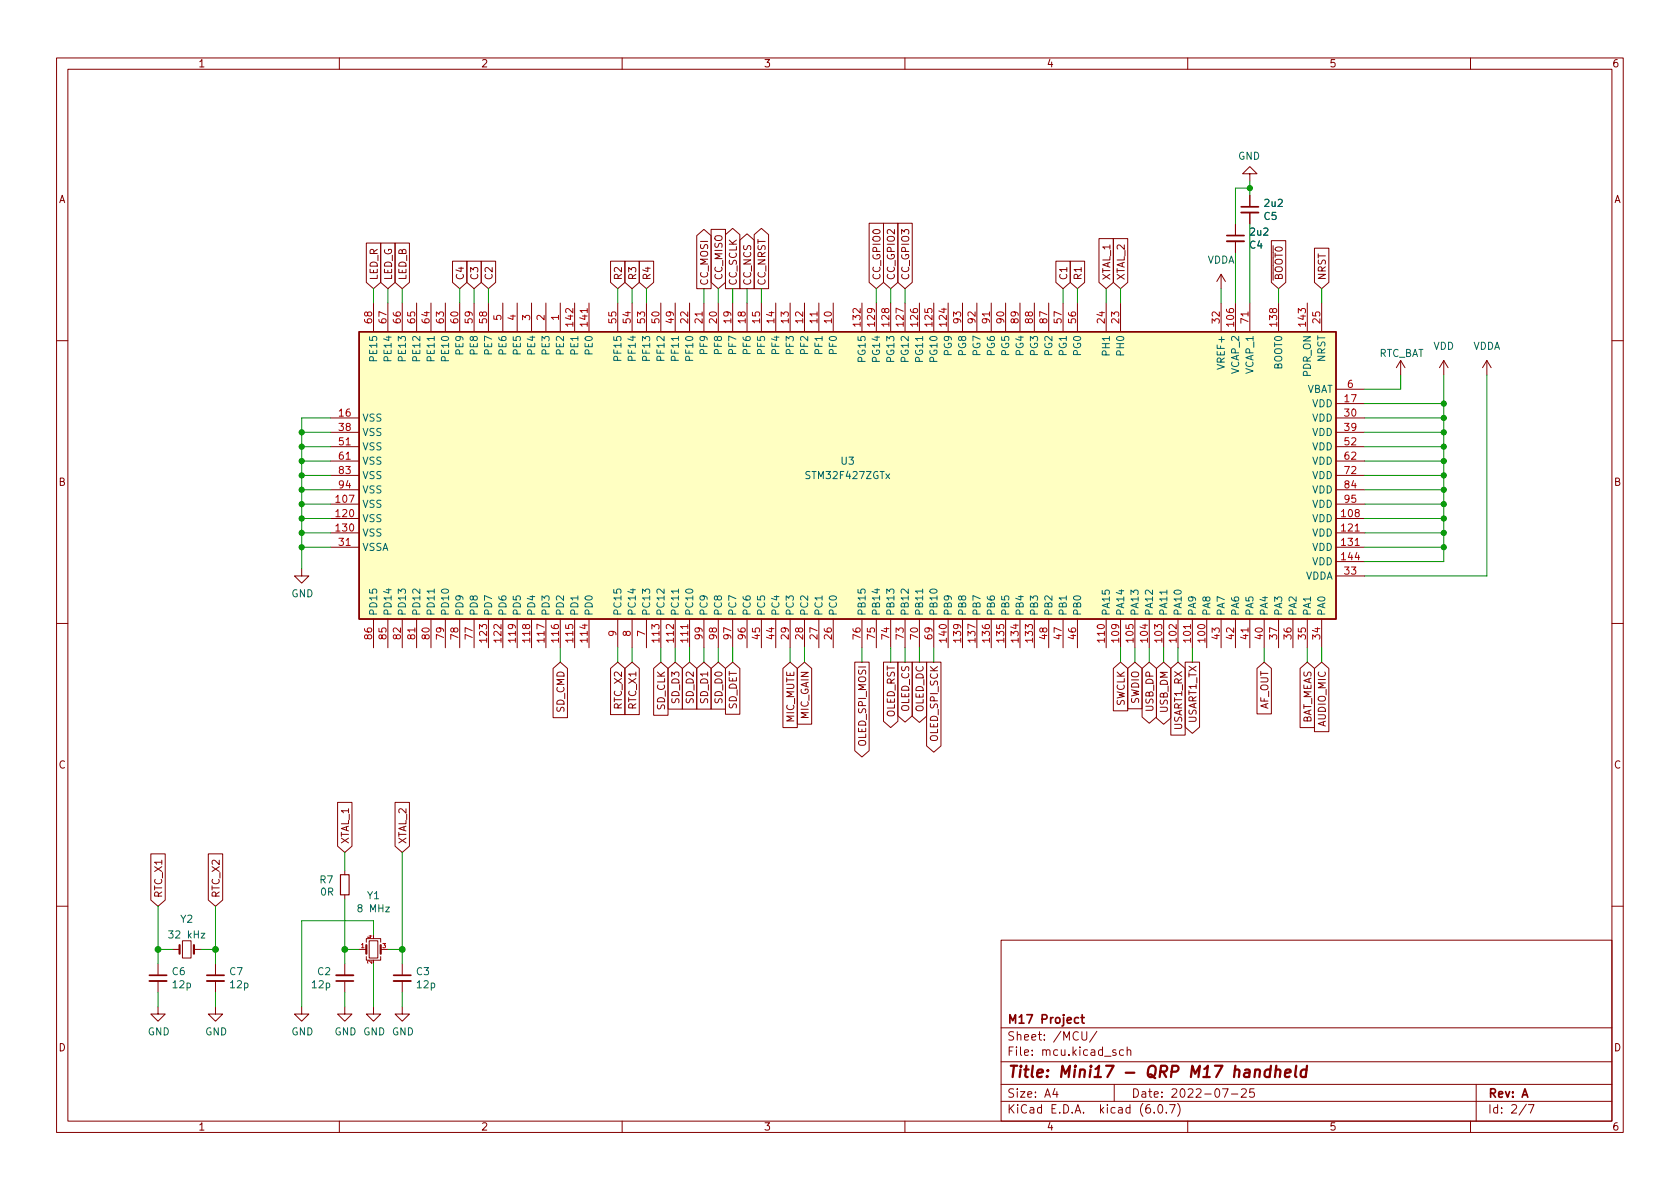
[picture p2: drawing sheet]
<svg xmlns="http://www.w3.org/2000/svg" width="297mm" height="210mm" viewBox="0 0 297 210" stroke-linecap="round" stroke-linejoin="round" font-family="sans-serif">
<defs><g id="words">
<text font-size="2.8" fill="#840000" x="178" y="190.6">Title: Mini17 - QRP M17 handheld</text>
<g font-size="2.1" fill="#840000">
<text x="178" y="184">Sheet: /MCU/</text>
<text x="178" y="181">M17 Project</text>
<text x="178" y="186.7">File: mcu.kicad_sch</text>
<text x="178" y="196.9">KiCad E.D.A. kicad (6.0.7)</text>
<text x="178" y="194.1">Size: A4</text>
<text x="200" y="194.1">Date: 2022-07-25</text>
<text x="263" y="194.1">Rev: A</text>
<text x="263" y="196.9">Id: 2/7</text>
</g>
<g font-size="1.8" fill="#840000">
<text x="35" y="11.9">1</text>
<text x="85" y="11.9">2</text>
<text x="135" y="11.9">3</text>
<text x="185" y="11.9">4</text>
<text x="235" y="11.9">5</text>
<text x="285" y="11.9">6</text>
<text x="10.3" y="35.9">A</text>
<text x="285.3" y="35.9">A</text>
<text x="66.8" y="49.6" transform="rotate(-90 66.8 49.6)">LED_R</text>
<text x="69.3" y="49.6" transform="rotate(-90 69.3 49.6)">LED_G</text>
<text x="71.8" y="49.6" transform="rotate(-90 71.8 49.6)">LED_B</text>
<text x="82" y="49.6" transform="rotate(-90 82 49.6)">C4</text>
<text x="84.5" y="49.6" transform="rotate(-90 84.5 49.6)">C3</text>
<text x="87.1" y="49.6" transform="rotate(-90 87.1 49.6)">C2</text>
<text x="109.9" y="49.6" transform="rotate(-90 109.9 49.6)">R2</text>
<text x="112.5" y="49.6" transform="rotate(-90 112.5 49.6)">R3</text>
<text x="115" y="49.6" transform="rotate(-90 115 49.6)">R4</text>
<text x="125.2" y="50.6" transform="rotate(-90 125.2 50.6)">CC_MOSI</text>
<text x="127.7" y="49.6" transform="rotate(-90 127.7 49.6)">CC_MISO</text>
<text x="130.3" y="50.6" transform="rotate(-90 130.3 50.6)">CC_SCLK</text>
<text x="132.8" y="50.6" transform="rotate(-90 132.8 50.6)">CC_NCS</text>
<text x="135.3" y="50.6" transform="rotate(-90 135.3 50.6)">CC_NRST</text>
<text x="155.7" y="49.6" transform="rotate(-90 155.7 49.6)">CC_GPIO0</text>
<text x="158.2" y="49.6" transform="rotate(-90 158.2 49.6)">CC_GPIO2</text>
<text x="160.7" y="49.6" transform="rotate(-90 160.7 49.6)">CC_GPIO3</text>
<text x="188.7" y="49.6" transform="rotate(-90 188.7 49.6)">C1</text>
<text x="191.2" y="49.6" transform="rotate(-90 191.2 49.6)">R1</text>
<text x="196.3" y="49.6" transform="rotate(-90 196.3 49.6)">XTAL_1</text>
<text x="198.8" y="49.6" transform="rotate(-90 198.8 49.6)">XTAL_2</text>
<text x="226.8" y="49.6" transform="rotate(-90 226.8 49.6)">~{BOOT0}</text>
<text x="234.4" y="49.6" transform="rotate(-90 234.4 49.6)">NRST</text>
<text x="10.3" y="85.9">B</text>
<text x="285.3" y="85.9">B</text>
<text x="99.8" y="126" transform="rotate(-90 99.8 126)">SD_CMD</text>
<text x="109.9" y="125.3" transform="rotate(-90 109.9 125.3)">RTC_X2</text>
<text x="112.5" y="125.3" transform="rotate(-90 112.5 125.3)">RTC_X1</text>
<text x="117.6" y="125.6" transform="rotate(-90 117.6 125.6)">SD_CLK</text>
<text x="120.1" y="124.2" transform="rotate(-90 120.1 124.2)">SD_D3</text>
<text x="122.6" y="124.2" transform="rotate(-90 122.6 124.2)">SD_D2</text>
<text x="125.2" y="124.2" transform="rotate(-90 125.2 124.2)">SD_D1</text>
<text x="127.7" y="124.2" transform="rotate(-90 127.7 124.2)">SD_D0</text>
<text x="130.3" y="125.5" transform="rotate(-90 130.3 125.5)">SD_DET</text>
<text x="160.7" y="125.9" transform="rotate(-90 160.7 125.9)">OLED_CS</text>
<text x="198.8" y="125" transform="rotate(-90 198.8 125)">SWCLK</text>
<text x="201.4" y="124.5" transform="rotate(-90 201.4 124.5)">SWDIO</text>
<text x="203.9" y="125.7" transform="rotate(-90 203.9 125.7)">USB_DP</text>
<text x="206.5" y="126" transform="rotate(-90 206.5 126)">USB_DM</text>
<text x="224.2" y="125.6" transform="rotate(-90 224.2 125.6)">AF_OUT</text>
<text x="140.4" y="127.8" transform="rotate(-90 140.4 127.8)">MIC_MUTE</text>
<text x="143" y="127.2" transform="rotate(-90 143 127.2)">MIC_GAIN</text>
<text x="153.1" y="131.8" transform="rotate(-90 153.1 131.8)">OLED_SPI_MOSI</text>
<text x="158.2" y="127" transform="rotate(-90 158.2 127)">OLED_RST</text>
<text x="163.3" y="126" transform="rotate(-90 163.3 126)">OLED_DC</text>
<text x="165.8" y="131" transform="rotate(-90 165.8 131)">OLED_SPI_SCK</text>
<text x="209" y="129" transform="rotate(-90 209 129)">USART1_RX</text>
<text x="211.5" y="127.9" transform="rotate(-90 211.5 127.9)">USART1_TX</text>
<text x="231.9" y="128.2" transform="rotate(-90 231.9 128.2)">BAT_MEAS</text>
<text x="234.4" y="128.4" transform="rotate(-90 234.4 128.4)">AUDIO_MIC</text>
<text x="10.3" y="135.9">C</text>
<text x="285.3" y="135.9">C</text>
<text x="61.7" y="149.3" transform="rotate(-90 61.7 149.3)">XTAL_1</text>
<text x="71.8" y="149.3" transform="rotate(-90 71.8 149.3)">XTAL_2</text>
<text x="28.7" y="158.8" transform="rotate(-90 28.7 158.8)">RTC_X1</text>
<text x="38.8" y="158.8" transform="rotate(-90 38.8 158.8)">RTC_X2</text>
<text x="10.3" y="185.9">D</text>
<text x="285.3" y="185.9">D</text>
<text x="35" y="199.9">1</text>
<text x="85" y="199.9">2</text>
<text x="135" y="199.9">3</text>
<text x="185" y="199.9">4</text>
<text x="235" y="199.9">5</text>
<text x="285" y="199.9">6</text>
</g>
<g font-size="1.8" fill="#006464">
<text x="218.9" y="28.2">GND</text>
<text x="221.1" y="41.7">2u2</text>
<text x="223.5" y="38.9">C5</text>
<text x="223.7" y="36.6">2u2</text>
<text x="213.4" y="46.6">VDDA</text>
<text x="221" y="44">C4</text>
<text x="66.7" y="63.5" transform="rotate(-90 66.7 63.5)">PE15</text>
<text x="69.2" y="63.5" transform="rotate(-90 69.2 63.5)">PE14</text>
<text x="71.8" y="63.5" transform="rotate(-90 71.8 63.5)">PE13</text>
<text x="74.3" y="63.5" transform="rotate(-90 74.3 63.5)">PE12</text>
<text x="76.8" y="63.5" transform="rotate(-90 76.8 63.5)">PE11</text>
<text x="79.4" y="63.5" transform="rotate(-90 79.4 63.5)">PE10</text>
<text x="81.9" y="62.5" transform="rotate(-90 81.9 62.5)">PE9</text>
<text x="84.5" y="62.5" transform="rotate(-90 84.5 62.5)">PE8</text>
<text x="87" y="62.5" transform="rotate(-90 87 62.5)">PE7</text>
<text x="89.5" y="62.5" transform="rotate(-90 89.5 62.5)">PE6</text>
<text x="92.1" y="62.5" transform="rotate(-90 92.1 62.5)">PE5</text>
<text x="94.6" y="62.5" transform="rotate(-90 94.6 62.5)">PE4</text>
<text x="97.2" y="62.5" transform="rotate(-90 97.2 62.5)">PE3</text>
<text x="99.7" y="62.5" transform="rotate(-90 99.7 62.5)">PE2</text>
<text x="102.2" y="62.5" transform="rotate(-90 102.2 62.5)">PE1</text>
<text x="104.8" y="62.5" transform="rotate(-90 104.8 62.5)">PE0</text>
<text x="109.9" y="63.4" transform="rotate(-90 109.9 63.4)">PF15</text>
<text x="112.4" y="63.4" transform="rotate(-90 112.4 63.4)">PF14</text>
<text x="114.9" y="63.4" transform="rotate(-90 114.9 63.4)">PF13</text>
<text x="117.5" y="63.4" transform="rotate(-90 117.5 63.4)">PF12</text>
<text x="120" y="63.4" transform="rotate(-90 120 63.4)">PF11</text>
<text x="122.6" y="63.4" transform="rotate(-90 122.6 63.4)">PF10</text>
<text x="125.1" y="62.4" transform="rotate(-90 125.1 62.4)">PF9</text>
<text x="127.6" y="62.4" transform="rotate(-90 127.6 62.4)">PF8</text>
<text x="130.2" y="62.4" transform="rotate(-90 130.2 62.4)">PF7</text>
<text x="132.7" y="62.4" transform="rotate(-90 132.7 62.4)">PF6</text>
<text x="135.3" y="62.4" transform="rotate(-90 135.3 62.4)">PF5</text>
<text x="137.8" y="62.4" transform="rotate(-90 137.8 62.4)">PF4</text>
<text x="140.3" y="62.4" transform="rotate(-90 140.3 62.4)">PF3</text>
<text x="142.9" y="62.4" transform="rotate(-90 142.9 62.4)">PF2</text>
<text x="145.4" y="62.4" transform="rotate(-90 145.4 62.4)">PF1</text>
<text x="148" y="62.4" transform="rotate(-90 148 62.4)">PF0</text>
<text x="153" y="63.7" transform="rotate(-90 153 63.7)">PG15</text>
<text x="155.6" y="63.7" transform="rotate(-90 155.6 63.7)">PG14</text>
<text x="158.1" y="63.7" transform="rotate(-90 158.1 63.7)">PG13</text>
<text x="160.7" y="63.7" transform="rotate(-90 160.7 63.7)">PG12</text>
<text x="163.2" y="63.7" transform="rotate(-90 163.2 63.7)">PG11</text>
<text x="165.7" y="63.7" transform="rotate(-90 165.7 63.7)">PG10</text>
<text x="168.3" y="62.7" transform="rotate(-90 168.3 62.7)">PG9</text>
<text x="170.8" y="62.7" transform="rotate(-90 170.8 62.7)">PG8</text>
<text x="173.4" y="62.7" transform="rotate(-90 173.4 62.7)">PG7</text>
<text x="175.9" y="62.7" transform="rotate(-90 175.9 62.7)">PG6</text>
<text x="178.4" y="62.7" transform="rotate(-90 178.4 62.7)">PG5</text>
<text x="181" y="62.7" transform="rotate(-90 181 62.7)">PG4</text>
<text x="183.5" y="62.7" transform="rotate(-90 183.5 62.7)">PG3</text>
<text x="186.1" y="62.7" transform="rotate(-90 186.1 62.7)">PG2</text>
<text x="188.6" y="62.7" transform="rotate(-90 188.6 62.7)">PG1</text>
<text x="191.1" y="62.7" transform="rotate(-90 191.1 62.7)">PG0</text>
<text x="196.2" y="62.6" transform="rotate(-90 196.2 62.6)">PH1</text>
<text x="198.8" y="62.6" transform="rotate(-90 198.8 62.6)">PH0</text>
<text x="216.5" y="64.9" transform="rotate(-90 216.5 64.9)">VREF+</text>
<text x="226.7" y="65.3" transform="rotate(-90 226.7 65.3)">BOOT0</text>
<text x="234.3" y="64" transform="rotate(-90 234.3 64)">NRST</text>
<text x="243.7" y="63.1">RTC_BAT</text>
<text x="253.4" y="61.8">VDD</text>
<text x="260.4" y="61.8">VDDA</text>
<text x="219.1" y="66.1" transform="rotate(-90 219.1 66.1)">VCAP_2</text>
<text x="221.6" y="66.1" transform="rotate(-90 221.6 66.1)">VCAP_1</text>
<text x="230.9" y="69.5">VBAT</text>
<text x="231.8" y="66.5" transform="rotate(-90 231.8 66.5)">PDR_ON</text>
<text x="64" y="74.5">VSS</text>
<text x="64" y="77.1">VSS</text>
<text x="232" y="72">VDD</text>
<text x="232" y="74.5">VDD</text>
<text x="232" y="77.1">VDD</text>
<text x="64" y="79.6">VSS</text>
<text x="64" y="82.2">VSS</text>
<text x="148.7" y="82.2">U3</text>
<text x="232" y="79.6">VDD</text>
<text x="232" y="82.2">VDD</text>
<text x="64" y="89.8">VSS</text>
<text x="64" y="84.7">VSS</text>
<text x="64" y="87.2">VSS</text>
<text x="142.7" y="84.7">STM32F427ZGTx</text>
<text x="232" y="84.7">VDD</text>
<text x="232" y="87.2">VDD</text>
<text x="232" y="89.8">VDD</text>
<text x="64" y="92.3">VSS</text>
<text x="64" y="94.9">VSS</text>
<text x="232" y="92.3">VDD</text>
<text x="232" y="94.9">VDD</text>
<text x="64" y="97.4">VSSA</text>
<text x="232" y="97.4">VDD</text>
<text x="232" y="99.9">VDD</text>
<text x="51.5" y="105.6">GND</text>
<text x="230.7" y="102.5">VDDA</text>
<text x="66.7" y="109" transform="rotate(-90 66.7 109)">PD15</text>
<text x="69.2" y="109" transform="rotate(-90 69.2 109)">PD14</text>
<text x="71.8" y="109" transform="rotate(-90 71.8 109)">PD13</text>
<text x="74.3" y="109" transform="rotate(-90 74.3 109)">PD12</text>
<text x="76.8" y="109" transform="rotate(-90 76.8 109)">PD11</text>
<text x="79.4" y="109" transform="rotate(-90 79.4 109)">PD10</text>
<text x="81.9" y="109" transform="rotate(-90 81.9 109)">PD9</text>
<text x="84.5" y="109" transform="rotate(-90 84.5 109)">PD8</text>
<text x="87" y="109" transform="rotate(-90 87 109)">PD7</text>
<text x="89.5" y="109" transform="rotate(-90 89.5 109)">PD6</text>
<text x="92.1" y="109" transform="rotate(-90 92.1 109)">PD5</text>
<text x="94.6" y="109" transform="rotate(-90 94.6 109)">PD4</text>
<text x="97.2" y="109" transform="rotate(-90 97.2 109)">PD3</text>
<text x="99.7" y="109" transform="rotate(-90 99.7 109)">PD2</text>
<text x="102.2" y="109" transform="rotate(-90 102.2 109)">PD1</text>
<text x="104.8" y="109" transform="rotate(-90 104.8 109)">PD0</text>
<text x="109.9" y="109" transform="rotate(-90 109.9 109)">PC15</text>
<text x="112.4" y="109" transform="rotate(-90 112.4 109)">PC14</text>
<text x="114.9" y="109" transform="rotate(-90 114.9 109)">PC13</text>
<text x="117.5" y="109" transform="rotate(-90 117.5 109)">PC12</text>
<text x="120" y="109" transform="rotate(-90 120 109)">PC11</text>
<text x="122.6" y="109" transform="rotate(-90 122.6 109)">PC10</text>
<text x="125.1" y="109" transform="rotate(-90 125.1 109)">PC9</text>
<text x="127.6" y="109" transform="rotate(-90 127.6 109)">PC8</text>
<text x="130.2" y="109" transform="rotate(-90 130.2 109)">PC7</text>
<text x="132.7" y="109" transform="rotate(-90 132.7 109)">PC6</text>
<text x="135.3" y="109" transform="rotate(-90 135.3 109)">PC5</text>
<text x="137.8" y="109" transform="rotate(-90 137.8 109)">PC4</text>
<text x="140.3" y="109" transform="rotate(-90 140.3 109)">PC3</text>
<text x="142.9" y="109" transform="rotate(-90 142.9 109)">PC2</text>
<text x="145.4" y="109" transform="rotate(-90 145.4 109)">PC1</text>
<text x="148" y="109" transform="rotate(-90 148 109)">PC0</text>
<text x="153" y="109" transform="rotate(-90 153 109)">PB15</text>
<text x="155.6" y="109" transform="rotate(-90 155.6 109)">PB14</text>
<text x="158.1" y="109" transform="rotate(-90 158.1 109)">PB13</text>
<text x="160.7" y="109" transform="rotate(-90 160.7 109)">PB12</text>
<text x="163.2" y="109" transform="rotate(-90 163.2 109)">PB11</text>
<text x="165.7" y="109" transform="rotate(-90 165.7 109)">PB10</text>
<text x="168.3" y="109" transform="rotate(-90 168.3 109)">PB9</text>
<text x="170.8" y="109" transform="rotate(-90 170.8 109)">PB8</text>
<text x="173.4" y="109" transform="rotate(-90 173.4 109)">PB7</text>
<text x="175.9" y="109" transform="rotate(-90 175.9 109)">PB6</text>
<text x="178.4" y="109" transform="rotate(-90 178.4 109)">PB5</text>
<text x="181" y="109" transform="rotate(-90 181 109)">PB4</text>
<text x="183.5" y="109" transform="rotate(-90 183.5 109)">PB3</text>
<text x="186.1" y="109" transform="rotate(-90 186.1 109)">PB2</text>
<text x="188.6" y="109" transform="rotate(-90 188.6 109)">PB1</text>
<text x="191.1" y="109" transform="rotate(-90 191.1 109)">PB0</text>
<text x="196.2" y="109" transform="rotate(-90 196.2 109)">PA15</text>
<text x="198.8" y="109" transform="rotate(-90 198.8 109)">PA14</text>
<text x="201.3" y="109" transform="rotate(-90 201.3 109)">PA13</text>
<text x="203.8" y="109" transform="rotate(-90 203.8 109)">PA12</text>
<text x="206.4" y="109" transform="rotate(-90 206.4 109)">PA11</text>
<text x="208.9" y="109" transform="rotate(-90 208.9 109)">PA10</text>
<text x="211.5" y="109" transform="rotate(-90 211.5 109)">PA9</text>
<text x="214" y="109" transform="rotate(-90 214 109)">PA8</text>
<text x="216.5" y="109" transform="rotate(-90 216.5 109)">PA7</text>
<text x="219.1" y="109" transform="rotate(-90 219.1 109)">PA6</text>
<text x="221.6" y="109" transform="rotate(-90 221.6 109)">PA5</text>
<text x="224.2" y="109" transform="rotate(-90 224.2 109)">PA4</text>
<text x="226.7" y="109" transform="rotate(-90 226.7 109)">PA3</text>
<text x="229.2" y="109" transform="rotate(-90 229.2 109)">PA2</text>
<text x="231.8" y="109" transform="rotate(-90 231.8 109)">PA1</text>
<text x="234.3" y="109" transform="rotate(-90 234.3 109)">PA0</text>
<text x="56.6" y="156.2">R7</text>
<text x="56.7" y="158.4">0R</text>
<text x="63.5" y="161.3">8 MHz</text>
<text x="65" y="159">Y1</text>
<text x="30.2" y="165.9">32 kHz</text>
<text x="31.9" y="163.2">Y2</text>
<text x="30.5" y="172.4">C6</text>
<text x="40.6" y="172.4">C7</text>
<text x="56.2" y="172.4">C2</text>
<text x="73.6" y="172.4">C3</text>
<text x="30.6" y="174.7">12p</text>
<text x="40.8" y="174.7">12p</text>
<text x="55.2" y="174.7">12p</text>
<text x="73.8" y="174.7">12p</text>
<text x="26.1" y="183.1">GND</text>
<text x="36.3" y="183.1">GND</text>
<text x="51.5" y="183.1">GND</text>
<text x="59.1" y="183.1">GND GND GND</text>
</g>
<g font-size="1.8" fill="#a90000">
<text x="65.8" y="57.1" transform="rotate(-90 65.8 57.1)">68</text>
<text x="68.3" y="57.1" transform="rotate(-90 68.3 57.1)">67</text>
<text x="70.9" y="57.1" transform="rotate(-90 70.9 57.1)">66</text>
<text x="73.4" y="57.1" transform="rotate(-90 73.4 57.1)">65</text>
<text x="75.9" y="57.1" transform="rotate(-90 75.9 57.1)">64</text>
<text x="78.5" y="57.1" transform="rotate(-90 78.5 57.1)">63</text>
<text x="81" y="57.1" transform="rotate(-90 81 57.1)">60</text>
<text x="83.6" y="57.1" transform="rotate(-90 83.6 57.1)">59</text>
<text x="86.1" y="57.1" transform="rotate(-90 86.1 57.1)">58</text>
<text x="88.6" y="56.6" transform="rotate(-90 88.6 56.6)">5</text>
<text x="91.2" y="56.6" transform="rotate(-90 91.2 56.6)">4</text>
<text x="93.7" y="56.6" transform="rotate(-90 93.7 56.6)">3</text>
<text x="96.3" y="56.6" transform="rotate(-90 96.3 56.6)">2</text>
<text x="98.8" y="56.6" transform="rotate(-90 98.8 56.6)">1</text>
<text x="101.3" y="57.6" transform="rotate(-90 101.3 57.6)">142</text>
<text x="103.9" y="57.6" transform="rotate(-90 103.9 57.6)">141</text>
<text x="109" y="57.1" transform="rotate(-90 109 57.1)">55</text>
<text x="111.5" y="57.1" transform="rotate(-90 111.5 57.1)">54</text>
<text x="114" y="57.1" transform="rotate(-90 114 57.1)">53</text>
<text x="116.6" y="57.1" transform="rotate(-90 116.6 57.1)">50</text>
<text x="119.1" y="57.1" transform="rotate(-90 119.1 57.1)">49</text>
<text x="121.7" y="57.1" transform="rotate(-90 121.7 57.1)">22</text>
<text x="124.2" y="57.1" transform="rotate(-90 124.2 57.1)">21</text>
<text x="126.7" y="57.1" transform="rotate(-90 126.7 57.1)">20</text>
<text x="129.3" y="57.1" transform="rotate(-90 129.3 57.1)">19</text>
<text x="131.8" y="57.1" transform="rotate(-90 131.8 57.1)">18</text>
<text x="134.4" y="57.1" transform="rotate(-90 134.4 57.1)">15</text>
<text x="136.9" y="57.1" transform="rotate(-90 136.9 57.1)">14</text>
<text x="139.4" y="57.1" transform="rotate(-90 139.4 57.1)">13</text>
<text x="142" y="57.1" transform="rotate(-90 142 57.1)">12</text>
<text x="144.5" y="57.1" transform="rotate(-90 144.5 57.1)">11</text>
<text x="147.1" y="57.1" transform="rotate(-90 147.1 57.1)">10</text>
<text x="152.1" y="57.6" transform="rotate(-90 152.1 57.6)">132</text>
<text x="154.7" y="57.6" transform="rotate(-90 154.7 57.6)">129</text>
<text x="157.2" y="57.6" transform="rotate(-90 157.2 57.6)">128</text>
<text x="159.8" y="57.6" transform="rotate(-90 159.8 57.6)">127</text>
<text x="162.3" y="57.6" transform="rotate(-90 162.3 57.6)">126</text>
<text x="164.8" y="57.6" transform="rotate(-90 164.8 57.6)">125</text>
<text x="167.4" y="57.6" transform="rotate(-90 167.4 57.6)">124</text>
<text x="169.9" y="57.1" transform="rotate(-90 169.9 57.1)">93</text>
<text x="172.5" y="57.1" transform="rotate(-90 172.5 57.1)">92</text>
<text x="175" y="57.1" transform="rotate(-90 175 57.1)">91</text>
<text x="177.5" y="57.1" transform="rotate(-90 177.5 57.1)">90</text>
<text x="180.1" y="57.1" transform="rotate(-90 180.1 57.1)">89</text>
<text x="182.6" y="57.1" transform="rotate(-90 182.6 57.1)">88</text>
<text x="185.2" y="57.1" transform="rotate(-90 185.2 57.1)">87</text>
<text x="187.7" y="57.1" transform="rotate(-90 187.7 57.1)">57</text>
<text x="190.2" y="57.1" transform="rotate(-90 190.2 57.1)">56</text>
<text x="195.3" y="57.1" transform="rotate(-90 195.3 57.1)">24</text>
<text x="197.9" y="57.1" transform="rotate(-90 197.9 57.1)">23</text>
<text x="215.6" y="57.1" transform="rotate(-90 215.6 57.1)">32</text>
<text x="218.2" y="57.6" transform="rotate(-90 218.2 57.6)">106</text>
<text x="220.7" y="57.1" transform="rotate(-90 220.7 57.1)">71</text>
<text x="225.8" y="57.6" transform="rotate(-90 225.8 57.6)">138</text>
<text x="230.9" y="57.6" transform="rotate(-90 230.9 57.6)">143</text>
<text x="233.4" y="57.1" transform="rotate(-90 233.4 57.1)">25</text>
<text x="237.8" y="71.1">17</text>
<text x="238.3" y="68.6">6</text>
<text x="60" y="73.7">16</text>
<text x="60" y="76.2">38</text>
<text x="237.8" y="73.7">30</text>
<text x="237.8" y="76.2">39</text>
<text x="60" y="78.7">51</text>
<text x="60" y="81.3">61</text>
<text x="60" y="83.8">83</text>
<text x="237.8" y="78.7">52</text>
<text x="237.8" y="81.3">62</text>
<text x="237.8" y="83.8">72</text>
<text x="59.5" y="88.9">107</text>
<text x="60" y="86.4">94</text>
<text x="237.8" y="86.4">84</text>
<text x="237.8" y="88.9">95</text>
<text x="59.5" y="91.4">120</text>
<text x="59.5" y="94">130</text>
<text x="237.3" y="91.4">108</text>
<text x="237.3" y="94">121</text>
<text x="60" y="96.5">31</text>
<text x="237.3" y="96.5">131</text>
<text x="237.3" y="99.1">144</text>
<text x="237.8" y="101.6">33</text>
<text x="65.8" y="113" transform="rotate(-90 65.8 113)">86</text>
<text x="68.3" y="113" transform="rotate(-90 68.3 113)">85</text>
<text x="70.9" y="113" transform="rotate(-90 70.9 113)">82</text>
<text x="73.4" y="113" transform="rotate(-90 73.4 113)">81</text>
<text x="75.9" y="113" transform="rotate(-90 75.9 113)">80</text>
<text x="78.5" y="113" transform="rotate(-90 78.5 113)">79</text>
<text x="81" y="113" transform="rotate(-90 81 113)">78</text>
<text x="83.6" y="113" transform="rotate(-90 83.6 113)">77</text>
<text x="86.1" y="113.5" transform="rotate(-90 86.1 113.5)">123</text>
<text x="88.6" y="113.5" transform="rotate(-90 88.6 113.5)">122</text>
<text x="91.2" y="113.5" transform="rotate(-90 91.2 113.5)">119</text>
<text x="93.7" y="113.5" transform="rotate(-90 93.7 113.5)">118</text>
<text x="96.3" y="113.5" transform="rotate(-90 96.3 113.5)">117</text>
<text x="98.8" y="113.5" transform="rotate(-90 98.8 113.5)">116</text>
<text x="101.3" y="113.5" transform="rotate(-90 101.3 113.5)">115</text>
<text x="103.9" y="113.5" transform="rotate(-90 103.9 113.5)">114</text>
<text x="109" y="112.5" transform="rotate(-90 109 112.5)">9</text>
<text x="111.5" y="112.5" transform="rotate(-90 111.5 112.5)">8</text>
<text x="114" y="112.5" transform="rotate(-90 114 112.5)">7</text>
<text x="116.6" y="113.5" transform="rotate(-90 116.6 113.5)">113</text>
<text x="119.1" y="113.5" transform="rotate(-90 119.1 113.5)">112</text>
<text x="121.7" y="113.5" transform="rotate(-90 121.7 113.5)">111</text>
<text x="124.2" y="113" transform="rotate(-90 124.2 113)">99</text>
<text x="126.7" y="113" transform="rotate(-90 126.7 113)">98</text>
<text x="129.3" y="113" transform="rotate(-90 129.3 113)">97</text>
<text x="131.8" y="113" transform="rotate(-90 131.8 113)">96</text>
<text x="134.4" y="113" transform="rotate(-90 134.4 113)">45</text>
<text x="136.9" y="113" transform="rotate(-90 136.9 113)">44</text>
<text x="139.4" y="113" transform="rotate(-90 139.4 113)">29</text>
<text x="142" y="113" transform="rotate(-90 142 113)">28</text>
<text x="144.5" y="113" transform="rotate(-90 144.5 113)">27</text>
<text x="147.1" y="113" transform="rotate(-90 147.1 113)">26</text>
<text x="152.1" y="113" transform="rotate(-90 152.1 113)">76</text>
<text x="154.7" y="113" transform="rotate(-90 154.7 113)">75</text>
<text x="157.2" y="113" transform="rotate(-90 157.2 113)">74</text>
<text x="159.8" y="113" transform="rotate(-90 159.8 113)">73</text>
<text x="162.3" y="113" transform="rotate(-90 162.3 113)">70</text>
<text x="164.8" y="113" transform="rotate(-90 164.8 113)">69</text>
<text x="167.4" y="113.5" transform="rotate(-90 167.4 113.5)">140</text>
<text x="169.9" y="113.5" transform="rotate(-90 169.9 113.5)">139</text>
<text x="172.5" y="113.5" transform="rotate(-90 172.5 113.5)">137</text>
<text x="175" y="113.5" transform="rotate(-90 175 113.5)">136</text>
<text x="177.5" y="113.5" transform="rotate(-90 177.5 113.5)">135</text>
<text x="180.1" y="113.5" transform="rotate(-90 180.1 113.5)">134</text>
<text x="182.6" y="113.5" transform="rotate(-90 182.6 113.5)">133</text>
<text x="185.2" y="113" transform="rotate(-90 185.2 113)">48</text>
<text x="187.7" y="113" transform="rotate(-90 187.7 113)">47</text>
<text x="190.2" y="113" transform="rotate(-90 190.2 113)">46</text>
<text x="195.3" y="113.5" transform="rotate(-90 195.3 113.5)">110</text>
<text x="197.9" y="113.5" transform="rotate(-90 197.9 113.5)">109</text>
<text x="200.4" y="113.5" transform="rotate(-90 200.4 113.5)">105</text>
<text x="202.9" y="113.5" transform="rotate(-90 202.9 113.5)">104</text>
<text x="205.5" y="113.5" transform="rotate(-90 205.5 113.5)">103</text>
<text x="208" y="113.5" transform="rotate(-90 208 113.5)">102</text>
<text x="210.6" y="113.5" transform="rotate(-90 210.6 113.5)">101</text>
<text x="213.1" y="113.5" transform="rotate(-90 213.1 113.5)">100</text>
<text x="215.6" y="113" transform="rotate(-90 215.6 113)">43</text>
<text x="218.2" y="113" transform="rotate(-90 218.2 113)">42</text>
<text x="220.7" y="113" transform="rotate(-90 220.7 113)">41</text>
<text x="223.3" y="113" transform="rotate(-90 223.3 113)">40</text>
<text x="225.8" y="113" transform="rotate(-90 225.8 113)">37</text>
<text x="228.3" y="113" transform="rotate(-90 228.3 113)">36</text>
<text x="230.9" y="113" transform="rotate(-90 230.9 113)">35</text>
<text x="233.4" y="113" transform="rotate(-90 233.4 113)">34</text>
</g>
<g font-size="1.1" fill="#a90000">
<text x="63.8" y="167.6">1</text>
<text x="65.8" y="166" transform="rotate(-90 65.8 166)">4</text>
<text x="67.7" y="167.6">3</text>
<text x="65.8" y="170.4" transform="rotate(-90 65.8 170.4)">2</text>
</g>
</g></defs>
<g fill="none" stroke="#840000" stroke-width=".18">
<path d="M10 10.2h277v190.1h-277zM12 12.2h273v186.1h-273zM60 10.2v2M110 10.2v2M160 10.2v2M210 10.2v2M260 10.2v2M153.7 39.5h2.5v10.4l-1.3 1.1-1.2-1.1zM156.2 39.5h2.6v10.4l-1.3 1.1-1.3-1.1zM158.7 39.5h2.6v10.4l-1.3 1.1-1.3-1.1zM218.4 39.6v1.9M221 30.7h1.2l-1.2-1.2-1.3 1.2h1.3v1.3"/>
<path d="M221 34.5v1.9M221 37.6v2M64.8 43h2.5v6.9l-1.3 1.1-1.2-1.1zM66 53.6v5.1M67.3 43h2.6v6.9l-1.3 1.1-1.3-1.1zM68.6 53.6v5.1M69.8 43h2.6v6.9l-1.3 1.1-1.3-1.1zM71.1 53.6v5.1M73.7 53.6v5.1M76.2 53.6v5.1M78.7 53.6v5.1M80 46.2h2.6v3.7l-1.3 1.1-1.3-1.1z"/>
<path d="M81.3 53.6v5.1M82.5 46.2h2.6v3.7l-1.3 1.1-1.3-1.1zM83.8 53.6v5.1M85.1 46.2h2.5v3.7l-1.2 1.1-1.3-1.1zM86.4 53.6v5.1M88.9 53.6v5.1M91.4 53.6v5.1M94 53.6v5.1M96.5 53.6v5.1M99.1 53.6v5.1M101.6 53.6v5.1M104.1 53.6v5.1"/>
<path d="M107.9 46.2h2.6v3.7l-1.3 1.1-1.3-1.1zM109.2 53.6v5.1M110.5 46.2h2.5v3.7l-1.2 1.1-1.3-1.1zM111.8 53.6v5.1M113 46.2h2.6v3.7l-1.3 1.1-1.3-1.1zM114.3 53.6v5.1M116.8 53.6v5.1M119.4 53.6v5.1M121.9 53.6v5.1M123.2 41.7l1.3-1.1 1.2 1.1v9.3h-2.5zM124.5 53.6v5.1M125.7 40.6h2.6v9.3l-1.3 1.1-1.3-1.1z"/>
<path d="M127 53.6v5.1M128.3 41.5l1.2-1.1 1.3 1.1v9.5h-2.5zM129.5 53.6v5.1M130.8 42.5l1.3-1.2 1.3 1.2v8.5h-2.6zM132.1 53.6v5.1M133.3 41.5l1.3-1.1 1.3 1.1v9.5h-2.6zM134.6 53.6v5.1M137.2 53.6v5.1M139.7 53.6v5.1M142.2 53.6v5.1M144.8 53.6v5.1M147.3 53.6v5.1"/>
<path d="M152.4 53.6v5.1M154.9 53.6v5.1M157.5 53.6v5.1M160 53.6v5.1M162.6 53.6v5.1M165.1 53.6v5.1M167.6 53.6v5.1M170.2 53.6v5.1M172.7 53.6v5.1M175.3 53.6v5.1M177.8 53.6v5.1M180.3 53.6v5.1"/>
<path d="M182.9 53.6v5.1M185.4 53.6v5.1M186.7 46.2h2.5v3.7l-1.2 1.1-1.3-1.1zM188 53.6v5.1M189.2 46.2h2.6v3.7l-1.3 1.1-1.3-1.1zM190.5 53.6v5.1M194.3 42.2h2.6v7.7l-1.3 1.1-1.3-1.1zM195.6 53.6v5.1M196.8 42.2h2.6v7.7l-1.3 1.1-1.3-1.1zM198.1 53.6v5.1M215.9 48.5l-.8 1.3M215.9 48.5v2.5"/>
<path d="M215.9 53.6v5.1M215.9 48.5l.8 1.3M218.4 42.7v2M218.4 53.6v5.1M221 53.6v5.1M224.8 42.6h2.5v7.3l-1.2 1.1-1.3-1.1zM226.1 53.6v5.1M231.1 53.6v5.1M232.4 43.9h2.6v6l-1.3 1.1-1.3-1.1zM233.7 53.6v5.1M10 60.2h2M58.4 73.9h5.1"/>
<path d="M58.4 76.4h5.1M58.4 79h5.1M236.2 73.9h5.1M236.2 71.4h5.1M236.2 76.4h5.1M236.2 79h5.1M236.2 68.8h5.1M247.6 63.7l-.7 1.3M247.6 63.7v2.6M247.6 63.7l.8 1.3M255.3 63.7l-.8 1.3M255.3 63.7v2.6"/>
<path d="M255.3 63.7l.7 1.3M262.9 63.7l-.8 1.3M262.9 63.7v2.6M262.9 63.7l.8 1.3M285 60.2h2M58.4 89.1h5.1M58.4 91.7h5.1M58.4 94.2h5.1M58.4 96.8h5.1M58.4 81.5h5.1M58.4 84.1h5.1M58.4 86.6h5.1"/>
<path d="M236.2 89.1h5.1M236.2 91.7h5.1M236.2 94.2h5.1M236.2 96.8h5.1M236.2 99.3h5.1M236.2 81.5h5.1M236.2 84.1h5.1M236.2 86.6h5.1M10 110.2h2M53.3 100.6v1.2h1.3l-1.3 1.3-1.2-1.3h1.2M66 109.5v5M68.6 109.5v5"/>
<path d="M71.1 109.5v5M73.7 109.5v5M76.2 109.5v5M78.7 109.5v5M81.3 109.5v5M83.8 109.5v5M86.4 109.5v5M88.9 109.5v5M91.4 109.5v5M94 109.5v5M96.5 109.5v5M97.8 118.2l1.3-1.1 1.2 1.1v8.7h-2.5z"/>
<path d="M99.1 109.5v5M101.6 109.5v5M104.1 109.5v5M107.9 118.2l1.3-1.1 1.3 1.1v8.2h-2.6zM109.2 109.5v5M110.5 118.2l1.3-1.1 1.2 1.1v8.2h-2.5zM111.8 109.5v5M114.3 109.5v5M115.6 118.2l1.2-1.1 1.3 1.1v8.3h-2.5zM116.8 109.5v5M118.1 118.2l1.3-1.1 1.3 1.1v7.2h-2.6zM119.4 109.5v5"/>
<path d="M120.6 118.2l1.3-1.1 1.3 1.1v7.2h-2.6zM121.9 109.5v5M123.2 118.2l1.3-1.1 1.2 1.1v7.2h-2.5zM124.5 109.5v5M125.7 118.2l1.3-1.1 1.3 1.1v7.2h-2.6zM127 109.5v5M128.3 118.2l1.2-1.1 1.3 1.1v8.1h-2.5zM129.5 109.5v5M132.1 109.5v5M134.6 109.5v5M137.2 109.5v5M138.4 118.2l1.3-1.1 1.3 1.1v10.5h-2.6z"/>
<path d="M139.7 109.5v5M141 118.2l1.2-1.1 1.3 1.1v9.9h-2.5zM142.2 109.5v5M144.8 109.5v5M147.3 109.5v5M151.1 117.1h2.6v15.7l-1.3 1.1-1.3-1.1zM152.4 109.5v5M154.9 109.5v5M156.2 117.1h2.6v10.5l-1.3 1.1-1.3-1.1zM157.5 109.5v5M158.7 117.1h2.6v9.5l-1.3 1.1-1.3-1.1zM160 109.5v5"/>
<path d="M161.3 117.1h2.5v9.5l-1.2 1.2-1.3-1.2zM162.6 109.5v5M163.8 117.1h2.6v14.8l-1.3 1.1-1.3-1.1zM165.1 109.5v5M167.6 109.5v5M170.2 109.5v5M172.7 109.5v5M175.3 109.5v5M177.8 109.5v5M180.3 109.5v5M182.9 109.5v5M185.4 109.5v5"/>
<path d="M188 109.5v5M190.5 109.5v5M195.6 109.5v5M196.8 118.2l1.3-1.1 1.3 1.1v7.5h-2.6zM198.1 109.5v5M199.4 118.2l1.3-1.1 1.2 1.1v7.1h-2.5zM200.7 109.5v5M201.9 118.2l1.3-1.1 1.3 1.1v8.6l-1.3 1.1-1.3-1.1zM203.2 109.5v5M204.5 118.2l1.2-1.1 1.3 1.1v8.8l-1.3 1.1-1.2-1.1zM205.7 109.5v5M207 118.2l1.3-1.1 1.3 1.1v11.8h-2.6z"/>
<path d="M208.3 109.5v5M209.5 117.1h2.6v11.5l-1.3 1.1-1.3-1.1zM210.8 109.5v5M213.4 109.5v5M215.9 109.5v5M218.4 109.5v5M221 109.5v5M222.2 118.2l1.3-1.1 1.3 1.1v8h-2.6zM223.5 109.5v5M226.1 109.5v5M228.6 109.5v5M229.9 118.2l1.2-1.1 1.3 1.1v10.5h-2.5z"/>
<path d="M231.1 109.5v5M232.4 118.2l1.3-1.1 1.3 1.1v11.2h-2.6zM233.7 109.5v5M236.2 101.8h5.1M285 110.2h2M26.7 151h2.5v8.2l-1.3 1.1-1.2-1.1zM36.8 151h2.6v8.2l-1.3 1.1-1.3-1.1zM59.7 141.9h2.5v7.7l-1.2 1.1-1.3-1.1zM61 153.9v.8M61 158.2v.8M69.8 141.9h2.6v7.7l-1.3 1.1-1.3-1.1zM10 160.2h2"/>
<path d="M27.9 178v1.3h1.3l-1.3 1.3-1.2-1.3h1.2M27.9 170.4v1.9M27.9 173.5v2M30.5 167.9h1.2M32.3 166.4h1.5v3h-1.5zM34.3 167.9h1.3M38.1 178v1.3h1.3l-1.3 1.3-1.3-1.3h1.3M38.1 170.4v1.9M38.1 173.5v2M53.3 178v1.3h1.3l-1.3 1.3-1.2-1.3h1.2M61 178v1.3h1.2l-1.2 1.3-1.3-1.3h1.3M61 170.4v2.1"/>
<path d="M61 173.6v1.9M63.5 167.9h1.3M64.8 169.2v.6h2.5v-.6M64.8 166.6v-.6h2.5v.6M65.3 166.4h1.5v3h-1.5zM66 178v1.3h1.3l-1.3 1.3-1.2-1.3h1.2M67.3 167.9h1.3M71.1 178v1.3h1.3l-1.3 1.3-1.3-1.3h1.3M71.1 170.4v1.9M71.1 173.5v2M177 166.3h108v32h-108zM285 160.2h2"/>
<path d="M60 198.3v2M110 198.3v2M160 198.3v2M177 194.8h108M177 191.8h108M177 187.8h108M177 181.8h108M186.5 192.5l-.4 1h1M186.9 193v1M191.3 182.4v1.2l.3 .3h.4l.1-.3v-1.2M193.9 182.4l-1.3 1.9M197 191.8v3"/>
<path d="M197.3 185.7l-.4-.1-.2 .2 .1 .3 .5 .1v.4h-.6M198.6 185.7l-.4-.1-.3 .3v.4l.2 .3h.5M199.3 185.8l.2-.2 .4 .1v.9M199.3 185.1v1.5M204.1 196.7v.1M204.9 195.4l.2-.1a.81 .81 0 0 1 .6 .7 .81 .81 0 0 1-.3 .8h-.2a.81 .81 0 0 1-.6-.6 .81 .81 0 0 1 .3-.8zM206.2 196.7v.1M206.8 195.3h1l-.7 1.5M208.2 195.1a1.72 1.72 0 0 1 0 2.3M210 198.3v2M216.1 192.5h1l-.6 1.5M217.7 193.5h1.2"/>
<path d="M219.5 192.7l.6-.2 .2 .2 .1 .3-1 1h1M221.7 192.5h-.7l-.1 .7 .2-.1 .5 .1 .2 .2-.1 .5-.2 .1-.6-.1M260 198.3v2M261 191.8v6.5M269.9 195.3l-1.3 1.9M270.2 195.3h1l-.6 1.5"/>
</g>
<path d="M224.6 189.2a.66 .66 0 0 0-1 .3v.6l.1 .3 .2 .1 .6-.1M224.7 188.5l-.2 2M225.6 189.3a.49 .49 0 0 1 .8 .1l-.1 1.1M225.7 188.5l-.3 2M227.2 189.8l1-.2-.1-.4-.1-.1-.6 .1-.2 1 .2 .3 .6-.1M229.2 188.5l-.2 1.7 .2 .3M231 189.2a.66 .66 0 0 0-1 .3l-.1 .6 .2 .3 .2 .1 .6-.1M231.1 188.5l-.3 2" fill="none" stroke="#840000" stroke-width=".4"/>
<path d="M219.5 36.6h3M216.9 41.7h3.1M26.4 172.5h3.1M36.6 172.5h3M59.4 173.5h3.1M69.6 172.5h3M191.1 179.9h.6M191.3 179.4v1.3l.4 .2M190.7 180l-.4-.1-.3 .3v.4l.1 .3h.6" fill="none" stroke="#840000" stroke-width=".3"/>
<path d="M219.5 37.6h3M216.9 42.7h3.1M26.4 173.5h3.1M36.6 173.5h3M59.4 172.5h3.1M69.6 173.5h3" fill="none" stroke="#840000" stroke-width=".33"/>
<path d="M63.5 58.7h172.7v50.8h-172.7z" fill="#ffffc2" stroke="#ffffc2" stroke-width=".18"/>
<path d="M63.5 58.7h172.7v50.8h-172.7z" fill="none" stroke="#840000" stroke-width=".25"/>
<path d="M76.8 104.2v.7M120 104.2v.7M163.1 104.2v.7M206.3 104.3v.8" fill="none" stroke="#006464" stroke-width=".18"/>
<path d="M31.7 167.1v1.6M34.3 167.1v1.6M64.8 167.1v1.6M67.3 167.1v1.6" fill="none" stroke="#840000" stroke-width=".38"/>
<path d="M60.2 154.7h1.5v3.5h-1.5z" fill="none" stroke="#840000" stroke-width=".2"/>
<g fill="none" stroke="#009600" stroke-width=".18">
<path d="M221 32v2.5M221 39.6v14M221 33.3h-2.6v6.3M66 51v2.6M68.6 51v2.6M71.1 51v2.6M81.3 51v2.6M83.8 51v2.6M86.4 51v2.6M109.2 51v2.6M111.8 51v2.6M114.3 51v2.6"/>
<path d="M124.5 51v2.6M127 51v2.6M129.5 51v2.6M132.1 51v2.6M134.6 51v2.6M154.9 51v2.6M157.5 51v2.6M160 51v2.6M188 51v2.6M190.5 51v2.6M195.6 51v2.6M198.1 51v2.6"/>
<path d="M215.9 51v2.6M218.4 44.7v8.9M226.1 51v2.6M233.7 51v2.6M53.3 76.4h5.1M53.3 79h5.1M58.4 73.9h-5.1v26.7M241.3 71.4h14M241.3 76.4h14M241.3 79h14M241.3 73.9h14M247.6 66.3v2.5h-6.3"/>
<path d="M255.3 66.3v33h-14M262.9 66.3v35.5h-21.6M53.3 86.6h5.1M53.3 84.1h5.1M53.3 89.1h5.1M53.3 91.7h5.1M53.3 94.2h5.1M53.3 96.8h5.1M53.3 81.5h5.1M241.3 86.6h14M241.3 84.1h14M241.3 89.1h14"/>
<path d="M241.3 91.7h14M241.3 94.2h14M241.3 96.8h14M241.3 81.5h14M99.1 114.5v2.6M109.2 114.5v2.6M111.8 114.5v2.6M116.8 114.5v2.6M119.4 114.5v2.6M121.9 114.5v2.6M124.5 114.5v2.6M127 114.5v2.6"/>
<path d="M129.5 114.5v2.6M139.7 114.5v2.6M142.2 114.5v2.6M152.4 114.5v2.6M157.5 114.5v2.6M160 114.5v2.6M162.6 114.5v2.6M165.1 114.5v2.6M198.1 114.5v2.6M200.7 114.5v2.6M203.2 114.5v2.6M205.7 114.5v2.6"/>
<path d="M208.3 114.5v2.6M210.8 114.5v2.6M223.5 114.5v2.6M231.1 114.5v2.6M233.7 114.5v2.6M61 150.7v3.2M61 159v11.4M71.1 150.7v19.7M27.9 160.3v10.1M27.9 175.5v2.5M27.9 167.9h2.6M35.6 167.9h2.5"/>
<path d="M38.1 160.3v10.1M38.1 175.5v2.5M61 167.9h2.5M61 175.5v2.5M66 165.3v-2.5h-12.7v15.2M66 170.4v7.6M68.6 167.9h2.5M71.1 175.5v2.5"/>
</g>
<g fill="#009600" stroke="#009600" stroke-width=".18">
<circle cx="255.3" cy="79" r=".46"/>
<circle cx="255.3" cy="84.1" r=".46"/>
<circle cx="255.3" cy="81.5" r=".46"/>
<circle cx="255.3" cy="71.4" r=".46"/>
<circle cx="255.3" cy="73.9" r=".46"/>
<circle cx="255.3" cy="96.8" r=".46"/>
<circle cx="255.3" cy="89.1" r=".46"/>
<circle cx="255.3" cy="94.2" r=".46"/>
<circle cx="255.3" cy="91.7" r=".46"/>
<circle cx="255.3" cy="76.4" r=".46"/>
<circle cx="61" cy="167.9" r=".51"/>
<circle cx="71.1" cy="167.9" r=".51"/>
<circle cx="38.1" cy="167.9" r=".51"/>
<circle cx="27.9" cy="167.9" r=".51"/>
<circle cx="221" cy="33.3" r=".46"/>
<circle cx="53.3" cy="84.1" r=".46"/>
<circle cx="53.3" cy="81.5" r=".46"/>
<circle cx="53.3" cy="79" r=".46"/>
<circle cx="53.3" cy="96.8" r=".46"/>
<circle cx="53.3" cy="76.4" r=".46"/>
<circle cx="53.3" cy="91.7" r=".46"/>
<circle cx="53.3" cy="94.2" r=".46"/>
<circle cx="53.3" cy="89.1" r=".46"/>
<circle cx="53.3" cy="86.6" r=".46"/>
<circle cx="255.3" cy="86.6" r=".46"/>
</g>
<use href="#words"/>
</svg>
